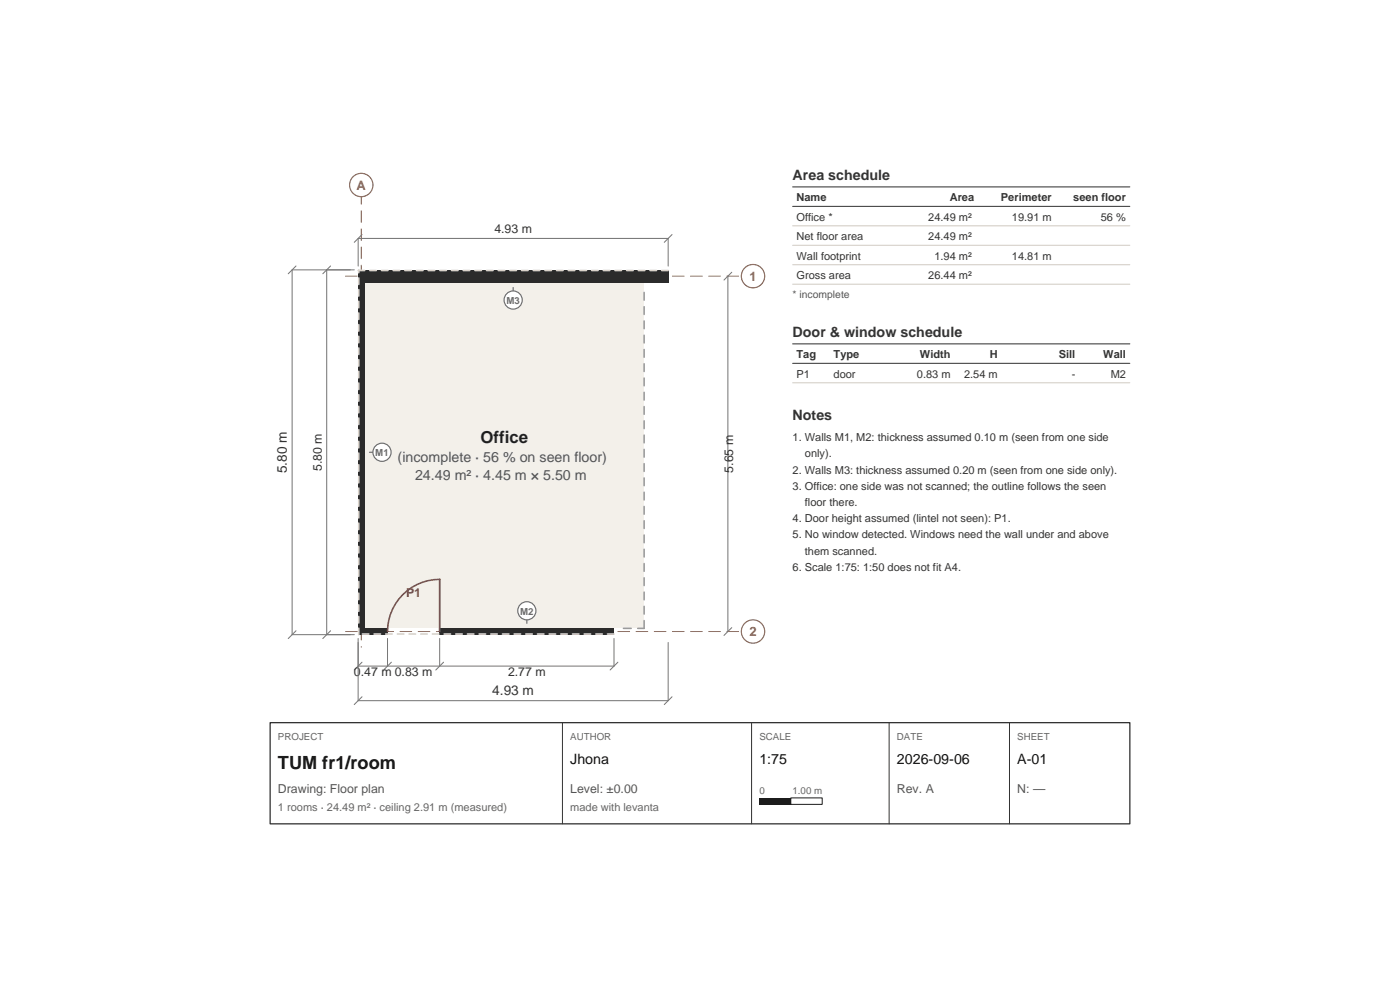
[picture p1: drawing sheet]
<svg xmlns="http://www.w3.org/2000/svg" width="297mm" height="210mm" viewBox="0 0 297 210" stroke-linecap="round" stroke-linejoin="round" font-family="sans-serif">
<defs><g id="words">
<text font-size="3.9" fill="#111" x="59" y="163.2">TUM fr1/room</text>
<text font-size="3.6" fill="#222" x="101.9" y="94">Office</text>
<g font-size="3" fill="#333">
<text x="168.1" y="38.3">Area schedule</text>
<text x="168.1" y="71.6">Door &amp; window schedule</text>
<text x="168.1" y="89.2">Notes</text>
</g>
<g font-size="3" fill="#555">
<text x="84.3" y="97.9">(incomplete · 56 % on seen floor)</text>
<text x="88" y="101.7">24.49 m² · 4.45 m × 5.50 m</text>
</g>
<g font-size="3" fill="#111">
<text x="121" y="162.1">Jhona</text>
<text x="161.1" y="162.1">1:75</text>
<text x="190.3" y="162.1">2026-09-06</text>
<text x="215.8" y="162.1">A-01</text>
</g>
<g font-size="2.9" fill="#333">
<text x="60.9" y="100.4" transform="rotate(-90 60.9 100.4)">5.80 m</text>
<text x="104.4" y="147.5">4.93 m</text>
</g>
<g font-size="2.8" fill="#b04a4a">
<text x="75.6" y="40.2">A</text>
<text x="159" y="59.5">1</text>
<text x="159" y="134.9">2</text>
</g>
<g font-size="2.6" fill="#333">
<text x="104.9" y="49.5">4.93 m</text>
<text x="68.2" y="99.9" transform="rotate(-90 68.2 99.9)">5.80 m</text>
<text x="155.5" y="100.3" transform="rotate(-90 155.5 100.3)">5.65 m</text>
<text x="75.1" y="143.3">0.47 m 0.83 m</text>
<text x="107.8" y="143.3">2.77 m</text>
</g>
<text font-size="2.6" fill="#8a5a2b" x="86.1" y="126.6">P1</text>
<g font-size="2.6" fill="#555">
<text x="59" y="168.2">Drawing: Floor plan</text>
<text x="121" y="168.2">Level: ±0.00</text>
<text x="190.3" y="168.2">Rev. A</text>
<text x="215.8" y="168.2">N: —</text>
</g>
<g font-size="2.3" fill="#333">
<text x="169" y="42.7">Name</text>
<text x="169" y="46.8">Office *</text>
<text x="196.9" y="46.8">24.49 m²</text>
<text x="201.5" y="42.7">Area</text>
<text x="212.3" y="42.7">Perimeter</text>
<text x="214.7" y="46.8">19.91 m</text>
<text x="227.7" y="42.7">seen floor</text>
<text x="233.5" y="46.8">56 %</text>
<text x="169" y="50.9">Net floor area</text>
<text x="196.9" y="50.9">24.49 m²</text>
<text x="169" y="55.1">Wall footprint</text>
<text x="169" y="59.2">Gross area</text>
<text x="196.9" y="59.2">26.44 m²</text>
<text x="198.2" y="55.1">1.94 m²</text>
<text x="214.7" y="55.1">14.81 m</text>
<text x="169" y="76">Tag</text>
<text x="176.8" y="76">Type</text>
<text x="195.2" y="76">Width</text>
<text x="210" y="76">H</text>
<text x="224.6" y="76">Sill</text>
<text x="234.1" y="76">Wall</text>
<text x="169" y="80.1">P1</text>
<text x="176.8" y="80.1">door</text>
<text x="194.5" y="80.1">0.83 m</text>
<text x="204.5" y="80.1">2.54 m</text>
<text x="227.4" y="80.1">-</text>
<text x="235.6" y="80.1">M2</text>
<text x="168.1" y="93.6">1. Walls M1, M2: thickness assumed 0.10 m (seen from one side</text>
<text x="168.1" y="100.5">2. Walls M3: thickness assumed 0.20 m (seen from one side only).</text>
<text x="170.8" y="97">only).</text>
<text x="168.1" y="103.9">3. Office: one side was not scanned; the outline follows the seen</text>
<text x="170.8" y="107.3">floor there.</text>
<text x="168.1" y="110.8">4. Door height assumed (lintel not seen): P1.</text>
<text x="168.1" y="114.2">5. No window detected. Windows need the wall under and above</text>
<text x="170.8" y="117.7">them scanned.</text>
<text x="168.1" y="121.1">6. Scale 1:75: 1:50 does not fit A4.</text>
</g>
<g font-size="2.3" fill="#666">
<text x="59" y="172">1 rooms · 24.49 m² · ceiling 2.91 m (measured)</text>
<text x="121" y="172">made with levanta</text>
</g>
<text font-size="2.2" fill="#555" x="168.1" y="63.3">* incomplete</text>
<g font-size="2.1" fill="#6b6b6f">
<text x="107.4" y="64.5">M3</text>
<text x="79.6" y="96.8">M1</text>
<text x="110.3" y="130.4">M2</text>
</g>
<g font-size="2.1" fill="#666">
<text x="59" y="156.9">PROJECT</text>
<text x="121" y="156.9">AUTHOR</text>
<text x="161.1" y="156.9">SCALE</text>
<text x="190.3" y="156.9">DATE</text>
<text x="215.8" y="156.9">SHEET</text>
<text x="161.1" y="168.4">0</text>
<text x="168.1" y="168.4">1.00 m</text>
</g>
</g></defs>
<path d="M77.3 59.9h59.3v73.4h-59.3z" fill="#f3f0ea"/>
<path d="M132.3 133.3h4.3M136.6 133.3v-71.4" fill="none" stroke="#9a9a9a" stroke-width=".33" stroke-dasharray="1.7 1.4"/>
<path d="M76.6 40.8v96.5" fill="none" stroke="#b04a4a" stroke-width=".21" stroke-dasharray="2.5 1.4"/>
<circle cx="76.6" cy="39.2" r="2.48" fill="#fff" stroke="#b04a4a" stroke-width=".25"/>
<path d="M73.3 58.6h84.8" fill="none" stroke="#b04a4a" stroke-width=".21" stroke-dasharray="2.5 1.4"/>
<circle cx="159.7" cy="58.6" r="2.48" fill="#fff" stroke="#b04a4a" stroke-width=".25"/>
<path d="M73.3 134h84.8" fill="none" stroke="#b04a4a" stroke-width=".21" stroke-dasharray="2.5 1.4"/>
<circle cx="159.7" cy="134" r="2.48" fill="#fff" stroke="#b04a4a" stroke-width=".25"/>
<g fill="#2b2b2b">
<path d="M76 57.2h1.3v77.4h-1.3z"/>
<path d="M76 133.3h6.2v1.3h-6.2z"/>
<path d="M93.3 133.3h37v1.3h-37z"/>
<path d="M76 57.2h65.7v2.7h-65.7z"/>
</g>
<path d="M141.7 57.4h-65.7M76.1 134.6v-77.4M130.3 134.5h-54.3" fill="none" stroke="#d9d4cb" stroke-width=".36" stroke-dasharray="1.4 1.1"/>
<path d="M93.3 122.9v11.1" fill="none" stroke="#8a5a2b" stroke-width=".38"/>
<path d="M93.3 122.9a11.1 11.1 0 0 0-11.1 11.1" fill="none" stroke="#8a5a2b" stroke-width=".33"/>
<path d="M78.4 95.9h1.4" fill="none" stroke="#6b6b6f" stroke-width=".25"/>
<circle cx="81" cy="95.9" r="1.93" fill="#fff" stroke="#6b6b6f" stroke-width=".25"/>
<path d="M111.8 130.8v1.4" fill="none" stroke="#6b6b6f" stroke-width=".25"/>
<circle cx="111.8" cy="129.6" r="1.93" fill="#fff" stroke="#6b6b6f" stroke-width=".25"/>
<path d="M108.9 61v1.4" fill="none" stroke="#6b6b6f" stroke-width=".25"/>
<circle cx="108.9" cy="63.6" r="1.93" fill="#fff" stroke="#6b6b6f" stroke-width=".25"/>
<g fill="none" stroke="#777" stroke-width=".22">
<path d="M62 57.2v77.4M62.8 56.4l-1.7 1.7M69.3 57.2v77.4M70.1 56.4l-1.6 1.7M76 50.6h65.7M76.8 49.8l-1.6 1.6M142.6 49.8l-1.7 1.6M154.4 58.6v75.4M155.2 57.8l-1.6 1.6M62.8 133.8l-1.7 1.7M70.1 133.8l-1.6 1.7M155.2 133.1l-1.6 1.7"/>
<path d="M76 141.3h54.3M76 148.6h65.7M76.8 140.5l-1.7 1.6M76.8 147.8l-1.7 1.7M83 140.5l-1.6 1.6M94.1 140.5l-1.7 1.6M131.1 140.5l-1.7 1.6M142.6 147.8l-1.7 1.7"/>
</g>
<path d="M62 57.2h13.2M76 50.6v5.8M141.7 50.6v5.8M62 134.6h13.2M76 135.4v13.2M82.2 135.4v5.9M93.3 135.4v5.9M130.3 135.4v5.9M141.7 136.3v12.3" fill="none" stroke="#777" stroke-width=".21"/>
<path d="M168.1 39.6h71.6M168.1 72.9h71.6" fill="none" stroke="#333" stroke-width=".22"/>
<path d="M168.1 43.8h71.6M168.1 77.1h71.6" fill="none" stroke="#333" stroke-width=".21"/>
<path d="M168.1 47.9h71.6M168.1 52h71.6M168.1 56.2h71.6M168.1 60.3h71.6M168.1 81.2h71.6" fill="none" stroke="#cfcac2" stroke-width=".21"/>
<path d="M57.3 153.3h182.4v21.5h-182.4z" fill="#fff" stroke="#333" stroke-width=".28"/>
<path d="M119.3 153.3v21.5M159.4 153.3v21.5M188.6 153.3v21.5M214.2 153.3v21.5" fill="none" stroke="#333" stroke-width=".21"/>
<path d="M161.1 169.3h6.7v1.3h-6.7z" fill="#222"/>
<path d="M167.8 169.3h6.6v1.3h-6.6z" fill="none" stroke="#222" stroke-width=".22"/>
<use href="#words"/>
</svg>
